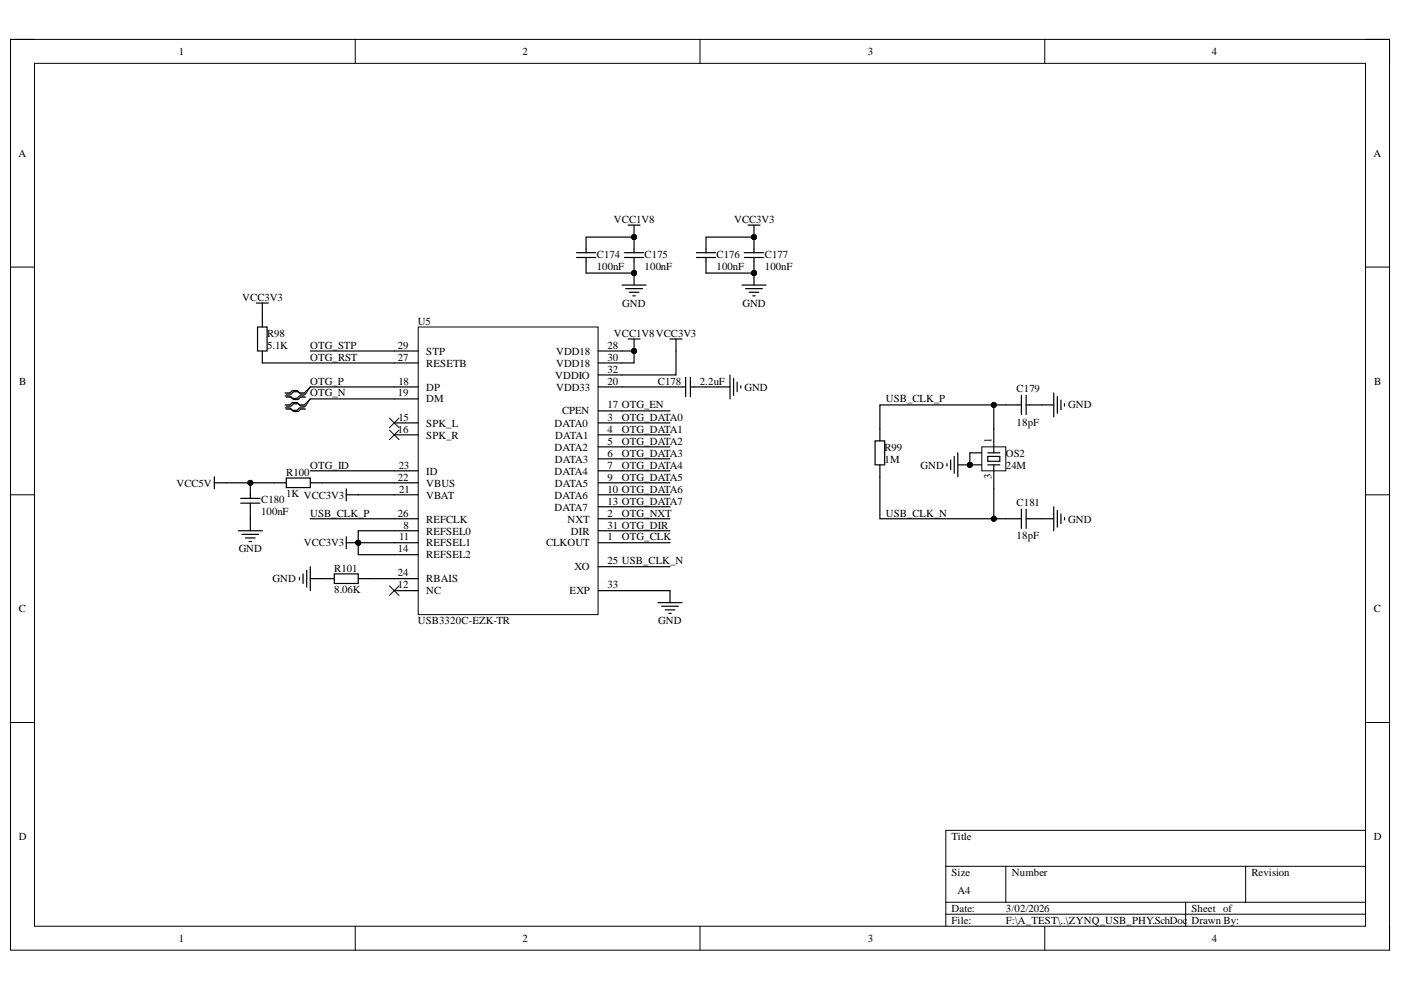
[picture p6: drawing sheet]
<svg xmlns="http://www.w3.org/2000/svg" width="297mm" height="210mm" viewBox="0 0 297 210" stroke-linecap="round" stroke-linejoin="round" font-family="sans-serif">
<defs><g id="words">
<g font-size="2.3">
<text x="37.9" y="11.7">1</text>
<text x="110.8" y="11.7">2</text>
<text x="184" y="11.7">3</text>
<text x="256.9" y="11.7">4</text>
<text x="3.9" y="33.3">A</text>
<text x="291.2" y="33.3">A</text>
<text x="130.2" y="47.3">VCC1V8</text>
<text x="155.6" y="47.3">VCC3V3</text>
<text x="126.5" y="57.2">100nF</text>
<text x="126.5" y="54.6">C174</text>
<text x="136.7" y="57.2">100nF</text>
<text x="136.7" y="54.6">C175</text>
<text x="151.9" y="57.2">100nF</text>
<text x="151.9" y="54.6">C176</text>
<text x="162.1" y="57.2">100nF</text>
<text x="162.1" y="54.6">C177</text>
<text x="51.4" y="63.8">VCC3V3</text>
<text x="131.9" y="65">GND</text>
<text x="157.4" y="65">GND</text>
<text x="56.6" y="71.4">R98</text>
<text x="88.6" y="68.8">U5</text>
<text x="130.2" y="71.4">VCC1V8VCC3V3</text>
<text x="56.6" y="73.9">5.1K</text>
<text x="65.8" y="73.9">OTG_STP</text>
<text x="65.8" y="76.5">OTG_RST</text>
<text x="84.4" y="73.9">29</text>
<text x="84.4" y="76.5">27</text>
<text x="90.4" y="75.2">STP</text>
<text x="90.4" y="77.7">RESETB</text>
<text x="117.9" y="75.2">VDD18</text>
<text x="117.9" y="77.7">VDD18</text>
<text x="128.8" y="73.9">28</text>
<text x="128.8" y="76.5">30</text>
<text x="4.1" y="81.5">B</text>
<text x="65.8" y="81.5">OTG_P</text>
<text x="84.5" y="81.5">18</text>
<text x="90.4" y="82.8">DP</text>
<text x="117.7" y="80.3">VDDIO</text>
<text x="117.9" y="82.8">VDD33</text>
<text x="128.8" y="79">32</text>
<text x="128.8" y="81.5">20</text>
<text x="139.5" y="81.5">C178</text>
<text x="148.4" y="81.5">2.2uF</text>
<text x="157.8" y="82.8">GND</text>
<text x="215.5" y="83.1">C179</text>
<text x="291.4" y="81.5">B</text>
<text x="65.8" y="84.1">OTG_N</text>
<text x="84.4" y="84.1">19</text>
<text x="84.5" y="89.2">15</text>
<text x="90.4" y="85.3">DM</text>
<text x="119.2" y="87.9">CPEN</text>
<text x="128.8" y="86.6">17 OTG_EN</text>
<text x="128.8" y="89.2">3</text>
<text x="131.8" y="89.2">OTG_DATA0</text>
<text x="187.8" y="85.3">USB_CLK_P</text>
<text x="226.5" y="86.6">GND</text>
<text x="84.4" y="91.8">16</text>
<text x="90.4" y="90.5">SPK_L</text>
<text x="90.4" y="93">SPK_R</text>
<text x="117.5" y="90.5">DATA0</text>
<text x="117.5" y="95.6">DATA2</text>
<text x="117.7" y="93">DATA1</text>
<text x="128.8" y="91.8">4</text>
<text x="128.8" y="94.3">5</text>
<text x="131.8" y="91.8">OTG_DATA1</text>
<text x="131.8" y="94.3">OTG_DATA2</text>
<text x="187.5" y="95.6">R99</text>
<text x="210.2" y="94" transform="rotate(-90 210.2 94)">1</text>
<text x="215.5" y="90.2">18pF</text>
<text x="60.7" y="100.9">R100</text>
<text x="65.8" y="99.4">OTG_ID</text>
<text x="84.4" y="101.9">22</text>
<text x="84.5" y="99.4">23</text>
<text x="90.4" y="100.6">ID</text>
<text x="117.5" y="100.6">DATA4</text>
<text x="117.6" y="98.1">DATA3</text>
<text x="128.8" y="96.8">6</text>
<text x="128.8" y="99.4">7</text>
<text x="128.8" y="101.9">9</text>
<text x="131.8" y="96.8">OTG_DATA3</text>
<text x="131.8" y="99.4">OTG_DATA4</text>
<text x="131.8" y="101.9">OTG_DATA5</text>
<text x="187.5" y="98.1">1M</text>
<text x="195.2" y="99.4">GND</text>
<text x="210.2" y="101.6" transform="rotate(-90 210.2 101.6)">3</text>
<text x="213.3" y="96.8">OS2</text>
<text x="213.3" y="99.4">24M</text>
<text x="37.4" y="103.2">VCC5V</text>
<text x="55.3" y="106.7">C180</text>
<text x="60.7" y="105.5">1K VCC3V3</text>
<text x="84.6" y="104.4">21</text>
<text x="90.4" y="103.2">VBUS</text>
<text x="90.4" y="105.7">VBAT</text>
<text x="117.5" y="105.7">DATA6</text>
<text x="117.6" y="103.2">DATA5</text>
<text x="128.8" y="104.4">10 OTG_DATA6</text>
<text x="128.8" y="107">13 OTG_DATA7</text>
<text x="215.5" y="107.2">C181</text>
<text x="55.3" y="109.3">100nF</text>
<text x="65.8" y="109.5">USB_CLK_P</text>
<text x="84.4" y="109.5">26</text>
<text x="85.6" y="112.1">8</text>
<text x="90.4" y="110.8">REFCLK</text>
<text x="90.4" y="113.3">REFSEL0</text>
<text x="117.5" y="108.3">DATA7</text>
<text x="120.3" y="110.8">NXT</text>
<text x="121" y="113.3">DIR</text>
<text x="128.8" y="109.5">2</text>
<text x="128.8" y="112.1">31 OTG_DIR</text>
<text x="131.8" y="109.5">OTG_NXT</text>
<text x="187.8" y="109.5">USB_CLK_N</text>
<text x="226.5" y="110.8">GND</text>
<text x="50.6" y="117.1">GND</text>
<text x="64.4" y="115.9">VCC3V3</text>
<text x="84.4" y="117.1">14</text>
<text x="84.6" y="114.6">11</text>
<text x="90.4" y="115.9">REFSEL1</text>
<text x="90.4" y="118.4">REFSEL2</text>
<text x="115.8" y="115.9">CLKOUT</text>
<text x="128.8" y="114.6">1</text>
<text x="128.8" y="119.7">25 USB_CLK_N</text>
<text x="131.8" y="114.6">OTG_CLK</text>
<text x="215.5" y="114.3">18pF</text>
<text x="57.8" y="123.5">GND</text>
<text x="70.8" y="125.8">8.06K</text>
<text x="70.8" y="121.2">R101</text>
<text x="84.4" y="122.2">24</text>
<text x="84.4" y="124.7">12</text>
<text x="90.4" y="123.5">RBAIS</text>
<text x="121.8" y="120.9">XO</text>
<text x="128.8" y="124.7">33</text>
<text x="4" y="129.8">C</text>
<text x="90.4" y="126">NC</text>
<text x="120.8" y="126">EXP</text>
<text x="291.3" y="129.8">C</text>
<text x="88.6" y="132.4">USB3320C-EZK-TR</text>
<text x="139.6" y="132.4">GND</text>
<text x="4" y="178.1">D</text>
<text x="201.8" y="178.1">Title</text>
<text x="291.3" y="178.1">D</text>
<text x="201.8" y="185.7">Size</text>
<text x="214.5" y="185.7">Number</text>
<text x="265.3" y="185.7">Revision</text>
<text x="203" y="189.5">A4</text>
<text x="201.8" y="193.3">Date:</text>
<text x="201.8" y="195.9">File:</text>
<text x="213.3" y="193.3">3/02/2026</text>
<text x="213.3" y="195.9">F:\A_TEST\..\ZYNQ_USB_PHY.SchDoc</text>
<text x="252.6" y="193.3">Sheet of</text>
<text x="252.6" y="195.9">Drawn By:</text>
<text x="37.9" y="199.7">1</text>
<text x="110.8" y="199.7">2</text>
<text x="184" y="199.7">3</text>
<text x="256.9" y="199.7">4</text>
</g>
</g></defs>
<path d="M2.2 8.4h292.4v193.1h-292.4z" fill="none" stroke="#000" stroke-width=".21"/>
<path d="M7.3 13.4h282.2v183h-282.2z" fill-rule="evenodd" fill="#fff"/>
<g fill="none" stroke="#000" stroke-width=".21">
<path d="M2.2 8.4h5.1M7.3 13.4h282.2v183h-282.2zM75.3 8.4v5M148.4 8.4v5M221.5 8.4v5M289.5 8.4h5.1v5M2.2 56.6h5.1M289.5 56.6h5.1M2.2 104.9h5.1M289.5 104.9h5.1M2.2 153.2h5.1M289.5 153.2h5.1"/>
<path d="M289.5 176.1h-89v20.3M75.3 196.4v5.1M148.4 196.4v5.1M200.5 183.7h89M200.5 191.3h89M200.5 193.8h89M213.3 183.7v7.6M221.5 196.4v5.1M251.4 191.3v5.1M264.1 183.7v7.6M294.6 196.4v5.1"/>
<circle cx="134.4" cy="50.3" r=".51"/>
<circle cx="134.4" cy="57.9" r=".51"/>
</g>
<g fill="#000">
<circle cx="134.4" cy="50.3" r=".51"/>
<circle cx="134.4" cy="57.9" r=".51"/>
</g>
<path d="M132.4 53.6h4.1M132.4 54.6h4.1M134.4 50.3v3.3M134.4 54.6v3.3" fill="none" stroke="#000" stroke-width=".25"/>
<path d="M88.7 69.3h38.1v61h-38.1z" fill-rule="evenodd" fill="#fff"/>
<g fill="none" stroke="#000" stroke-width=".21">
<path d="M88.7 69.3h38.1v61h-38.1zM64.5 83.3l1.3-1.3-1 1.6M64.5 85.9l1.3-1.3-1 1.5M82.6 88.6l2 2.1M82.6 91.2l2 2M84.6 88.6l-2 2.1M84.6 91.2l-2 2M82.6 124.2l2 2M84.6 124.2l-2 2"/>
<circle cx="134.4" cy="50.3" r=".51"/>
<circle cx="134.4" cy="57.9" r=".51"/>
<circle cx="134.4" cy="74.4" r=".51"/>
<circle cx="205.6" cy="98.6" r=".51"/>
<circle cx="53.1" cy="102.4" r=".51"/>
<circle cx="76" cy="115.1" r=".51"/>
</g>
<g fill="none" stroke="#000" stroke-width=".25">
<path d="M122.2 53.6h4.1M122.2 54.6h4.1M124.3 50.3v3.3M124.3 54.6v3.3M133.2 47.7h2.5M134.4 47.7v2.6M134.4 57.9v2.5M147.7 53.6h4M147.7 54.6h4M149.7 50.3v3.3M149.7 54.6v3.3M54.3 64.3h2.6"/>
<path d="M54.6 69.3h2v5.1h-2zM55.6 64.3v5M55.6 74.4v2.6M83.6 74.4h5.1M83.6 77h5.1M126.8 74.4h5.1M126.8 77h5.1M126.8 79.5h5.1M131.9 60.4h5.1M132.7 61.2h3.5M133.2 71.9h2.5M133.4 62h2"/>
<path d="M134.2 62.7h.5M134.4 71.9v2.5M154.8 79.5v5.1M60.4 83.9h1.1l.5 .6h1l.5-.6h1M60.4 83.3h1.1l.5-.5h1l.5 .5h1M60.4 86.5h1.1l.5 .5h1l.5-.5h1M60.4 85.9h1.1l.5-.6h1l.5 .6h1M60.7 84.2h1l.5 .5h1l.6-.5h1M60.7 83.6h1l.5-.5h1l.6 .5h1M60.7 86.7h1l.5 .5h1l.6-.5h1M60.7 86.1h1l.5-.5h1l.6 .5h1M83.6 82h5.1"/>
<path d="M83.6 84.6h5.1M83.6 89.7h5.1M83.6 92.2h5.1M83.6 99.8h5.1M126.8 82h5.1M126.8 89.7h5.1M126.8 92.2h5.1M126.8 99.8h5.1M126.8 87.1h5.1M126.8 94.7h5.1M126.8 97.3h5.1M142.1 82h3.3"/>
<path d="M145.4 80v4.1M146.4 82h3.3M146.4 80v4.1M152.2 82h2.6M155.5 80.3v3.5M156.3 81v2.1M157.1 81.8v.5M205.6 96h2.6M205.6 98.6h2.6M213.3 85.9h3.3M216.6 83.8v4.1M217.6 85.9h5.8"/>
<path d="M217.6 83.8v4.1M223.4 83.3v5.1M224.2 84.1v3.5M224.9 84.8v2.1M225.7 85.6v.5M45.4 102.4h2.6M45.4 101.1v2.5M50.5 112.5h5.1M51 105.7h4.1M51 106.7h4.1M51.3 113.3h3.6M52.1 114.1h2"/>
<path d="M52.8 114.8h.5M53.1 102.4v3.3M53.1 106.7v5.8M58.2 102.4h2.5M60.7 101.4h5.1v2h-5.1zM65.8 102.4h2.5M73.4 104.9h2.6M73.4 115.1h2.6M73.4 103.6v2.6M73.4 113.8v2.5M83.6 102.4h5.1M83.6 104.9h5.1"/>
<path d="M83.6 110h5.1M83.6 112.5h5.1M83.6 115.1h5.1M83.6 117.6h5.1M126.8 102.4h5.1M126.8 104.9h5.1M126.8 110h5.1M126.8 112.5h5.1M126.8 115.1h5.1M126.8 107.4h5.1M213.3 110h3.3M216.6 108v4"/>
<path d="M217.6 110h5.8M217.6 108v4M223.4 107.5v5M224.2 108.2v3.6M224.9 109v2M225.7 109.7v.5M63.5 122.4v.5M64.3 121.7v2M65 120.9v3.6M65.8 122.7h5.1M65.8 120.2v5M70.9 121.7h5.1v2h-5.1z"/>
<path d="M76 122.7h2.5M83.6 122.7h5.1M83.6 125.2h5.1M126.8 125.2h5.1M126.8 120.2h5.1M139.5 127.8h5.1M140.3 128.5h3.5M141 129.3h2.1M141.8 130.1h.5M142.1 125.2v2.6"/>
</g>
<g fill="#000">
<circle cx="134.4" cy="50.3" r=".51"/>
<circle cx="134.4" cy="57.9" r=".51"/>
<circle cx="134.4" cy="74.4" r=".51"/>
<circle cx="205.6" cy="98.6" r=".51"/>
<circle cx="53.1" cy="102.4" r=".51"/>
<circle cx="76" cy="115.1" r=".51"/>
</g>
<path d="M208.2 94.7h5.1v5.1h-5.1z" fill-rule="evenodd" fill="#fff"/>
<g fill="none" stroke="#000" stroke-width=".21">
<path d="M208.2 94.7h5.1v5.1h-5.1z"/>
<circle cx="134.4" cy="50.3" r=".51"/>
<circle cx="134.4" cy="57.9" r=".51"/>
<circle cx="159.9" cy="50.3" r=".51"/>
<circle cx="159.9" cy="57.9" r=".51"/>
<circle cx="134.4" cy="74.4" r=".51"/>
<circle cx="205.6" cy="98.6" r=".51"/>
<circle cx="210.7" cy="85.9" r=".51"/>
<circle cx="53.1" cy="102.4" r=".51"/>
<circle cx="76" cy="115.1" r=".51"/>
<circle cx="210.7" cy="110" r=".51"/>
</g>
<g fill="none" stroke="#000" stroke-width=".25">
<path d="M124.3 57.9h10.1M124.3 50.3h10.1M149.7 57.9h10.2M149.7 50.3h10.2M157.8 53.6h4.1M157.8 54.6h4.1M158.6 47.7h2.5M159.9 47.7v5.9M159.9 54.6v5.8M55.6 77h28M65.8 74.4h17.8M131.9 74.4h2.5v2.6h-2.5"/>
<path d="M142.1 71.9h2.5M143.3 71.9v7.6h-11.4M157.3 60.4h5.1M158.1 61.2h3.5M158.8 62h2.1M159.6 62.7h.5M65.8 82h17.8M65.8 84.6h17.8M65.8 99.8h17.8M131.9 82h10.2M131.9 99.8h10.2M131.9 87.1h10.2"/>
<path d="M131.9 89.7h10.2M131.9 92.2h10.2M131.9 94.7h10.2M131.9 97.3h10.2M149.7 82h2.5M185.5 93.5h2.1v5.1h-2.1zM186.6 98.6v11.4h24.1M200.8 98.3v.5M201.6 97.5v2.1M202.3 96.8v3.5M203.1 96v5.1M205.6 96v2.6h-2.5"/>
<path d="M209.4 96h2.6M209.4 96.8h2.6v1h-2.6zM209.4 98.6h2.6M210.7 85.9h-24.1v7.6M210.7 85.9v10.1M210.7 98.6v11.4M210.7 85.9h2.6M48 102.4h10.2M65.8 110h17.8M68.3 102.4h15.3M76 115.1v2.5h7.6M76 115.1h7.6"/>
<path d="M76 104.9h7.6M83.6 112.5h-7.6v2.6M131.9 110h10.2M131.9 115.1h10.2M131.9 102.4h10.2M131.9 104.9h10.2M131.9 107.4h10.2M131.9 112.5h10.2M210.7 110h2.6M78.5 122.7h5.1M131.9 120.2h10.2M131.9 125.2h10.2"/>
</g>
<g fill="#000">
<circle cx="134.4" cy="50.3" r=".51"/>
<circle cx="134.4" cy="57.9" r=".51"/>
<circle cx="159.9" cy="50.3" r=".51"/>
<circle cx="159.9" cy="57.9" r=".51"/>
<circle cx="134.4" cy="74.4" r=".51"/>
<circle cx="205.6" cy="98.6" r=".51"/>
<circle cx="210.7" cy="85.9" r=".51"/>
<circle cx="53.1" cy="102.4" r=".51"/>
<circle cx="76" cy="115.1" r=".51"/>
<circle cx="210.7" cy="110" r=".51"/>
</g>
<use href="#words"/>
</svg>
